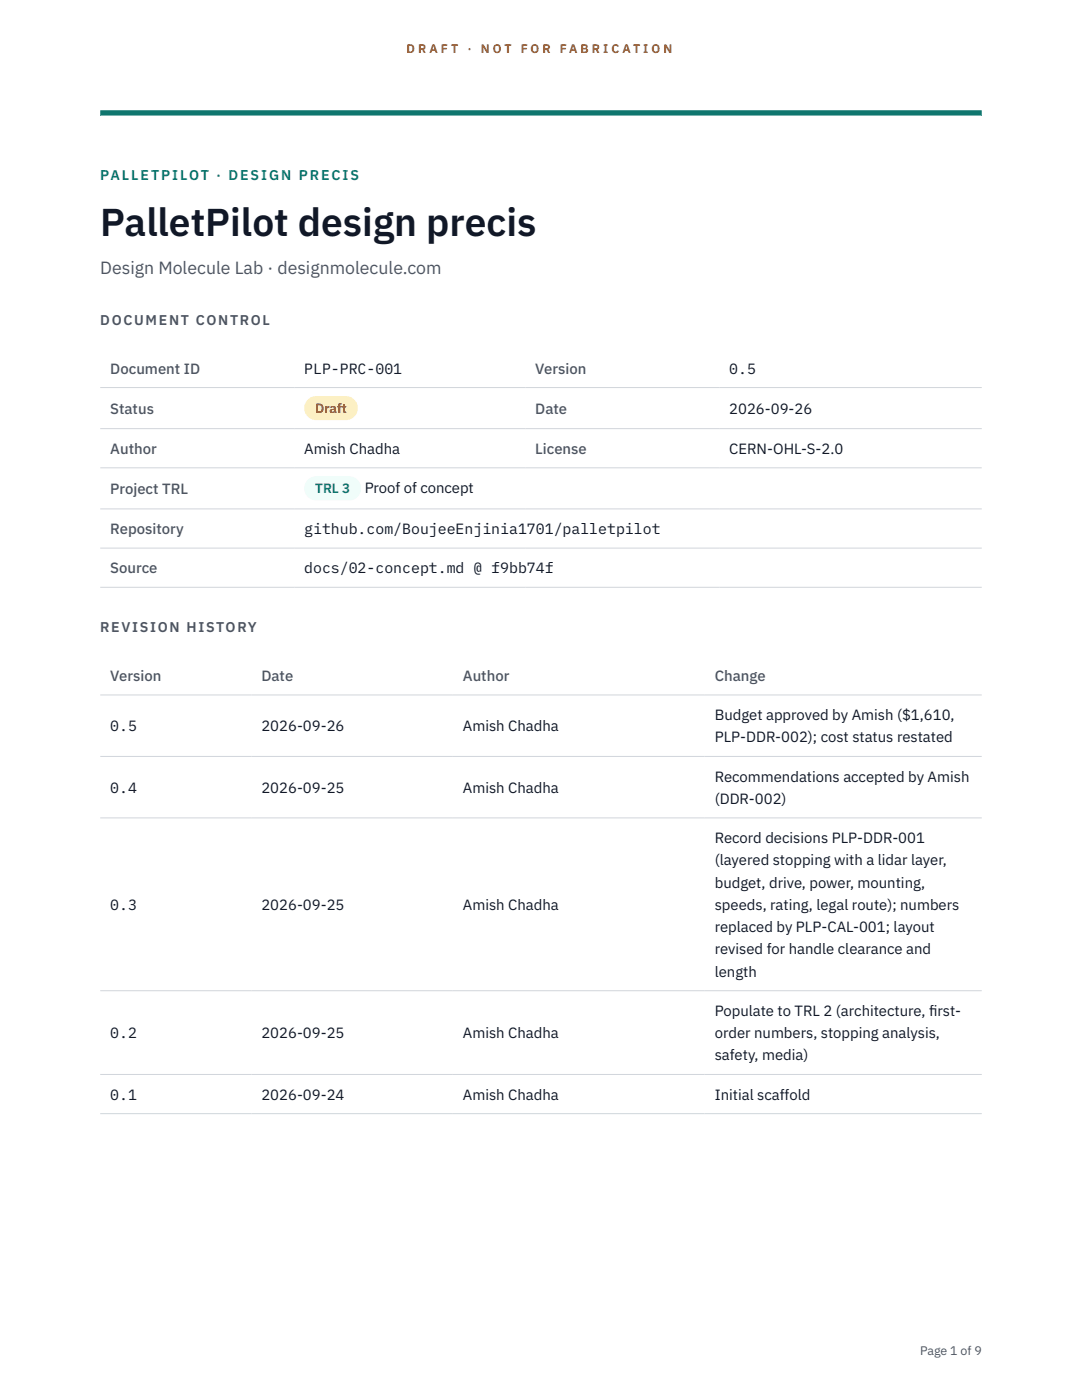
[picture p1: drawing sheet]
<svg xmlns="http://www.w3.org/2000/svg" width="216mm" height="279mm" viewBox="0 0 216 279" stroke-linecap="round" stroke-linejoin="round" font-family="sans-serif">
<defs><g id="words">
<text font-size="7.8" fill="#111827" x="20" y="47.1">PalletPilot design precis</text>
<text font-size="3.5" fill="#4b5563" x="20" y="54.6">Design Molecule Lab · designmolecule.com</text>
<g font-size="3" fill="#4b5563">
<text x="22" y="74.5">Document ID</text>
<text x="106.8" y="74.5">Version</text>
<text x="22" y="82.6">Status</text>
<text x="106.8" y="82.6">Date</text>
<text x="22" y="90.6">Author</text>
<text x="106.8" y="90.6">License</text>
<text x="22" y="98.6">Project TRL</text>
<text x="22" y="106.6">Repository</text>
<text x="22" y="114.4">Source</text>
<text x="22" y="135.9">Version</text>
<text x="52.2" y="135.9">Date</text>
<text x="92.4" y="135.9">Author</text>
<text x="142.6" y="135.9">Change</text>
</g>
<g font-size="3" fill="#111827">
<text x="60.7" y="74.5">PLP-PRC-001</text>
<text x="145.5" y="74.5">0.5</text>
<text x="145.5" y="82.6">2026-09-26</text>
<text x="60.7" y="90.6">Amish Chadha</text>
<text x="145.5" y="90.6">CERN-OHL-S-2.0</text>
<text x="72.8" y="98.5">Proof of concept</text>
<text x="60.7" y="106.6">github.com/BoujeeEnjinia1701/palletpilot</text>
<text x="60.7" y="114.4">docs/02-concept.md @ f9bb74f</text>
<text x="142.6" y="143.7">Budget approved by Amish ($1,610,</text>
<text x="22" y="145.9">0.5</text>
<text x="52.2" y="145.9">2026-09-26</text>
<text x="92.4" y="145.9">Amish Chadha</text>
<text x="142.6" y="148.2">PLP-DDR-002); cost status restated</text>
<text x="142.6" y="156">Recommendations accepted by Amish</text>
<text x="22" y="158.2">0.4</text>
<text x="52.2" y="158.2">2026-09-25</text>
<text x="92.4" y="158.2">Amish Chadha</text>
<text x="142.6" y="160.4">(DDR-002)</text>
<text x="142.6" y="168.3">Record decisions PLP-DDR-001</text>
<text x="142.6" y="172.7">(layered stopping with a lidar layer,</text>
<text x="142.6" y="177.1">budget, drive, power, mounting,</text>
<text x="22" y="181.6">0.3</text>
<text x="52.2" y="181.6">2026-09-25</text>
<text x="92.4" y="181.6">Amish Chadha</text>
<text x="142.6" y="181.6">speeds, rating, legal route); numbers</text>
<text x="142.6" y="186">replaced by PLP-CAL-001; layout</text>
<text x="142.6" y="190.5">revised for handle clearance and</text>
<text x="142.6" y="194.9">length</text>
<text x="142.6" y="202.7">Populate to TRL 2 (architecture, f</text>
<text x="185.4" y="202.7">irst-</text>
<text x="22" y="207.2">0.2</text>
<text x="52.2" y="207.2">2026-09-25</text>
<text x="92.4" y="207.2">Amish Chadha</text>
<text x="142.6" y="207.2">order numbers, stopping analysis,</text>
<text x="142.6" y="211.6">safety, media)</text>
<text x="22" y="219.5">0.1</text>
<text x="52.2" y="219.5">2026-09-24</text>
<text x="92.4" y="219.5">Amish Chadha</text>
<text x="142.6" y="219.5">Initial scaffold</text>
</g>
<text font-size="2.8" fill="#0f766e" x="20" y="36">PALLETPILOT · DESIGN PRECIS</text>
<g font-size="2.8" fill="#4b5563">
<text x="20" y="64.8">DOCUMENT CONTROL</text>
<text x="20" y="126.2">REVISION HISTORY</text>
</g>
<text font-size="2.7" fill="#92400e" x="62.9" y="82.5">Draft</text>
<text font-size="2.7" fill="#0f766e" x="62.9" y="98.5">TRL 3</text>
<g font-size="2.5" fill="#b45309">
<text x="81.1" y="10.5">D R A F T</text>
<text x="93.3" y="10.5">·</text>
<text x="95.9" y="10.5">N O T</text>
<text x="103.9" y="10.5">F O R</text>
<text x="111.7" y="10.5">F A B R I C A T I O N</text>
</g>
<text font-size="2.5" fill="#4b5563" x="183.6" y="270.3">Page 1 of 9</text>
</g></defs>
<path d="M20 23.1h175.9zM20 22h175.9v1.1h-175.9z" fill-rule="evenodd" fill="#0f766e"/>
<path d="M20 77.3h175.9M20 85.5h175.9M20 93.4h175.9M20 101.6h175.9M20 109.4h175.9M20 117.2h175.9M20 138.7h175.9M20 151h175.9M20 163.2h175.9M20 197.7h175.9M20 214.4h175.9M20 222.3h175.9" fill="none" stroke="#d1d5db" stroke-width=".2"/>
<path d="M60.7 79h10.7v4.9h-10.7z" fill="#fef3c7"/>
<path d="M60.7 95.1h11.4v4.8h-11.4z" fill="#f0fdfa"/>
<use href="#words"/>
</svg>
